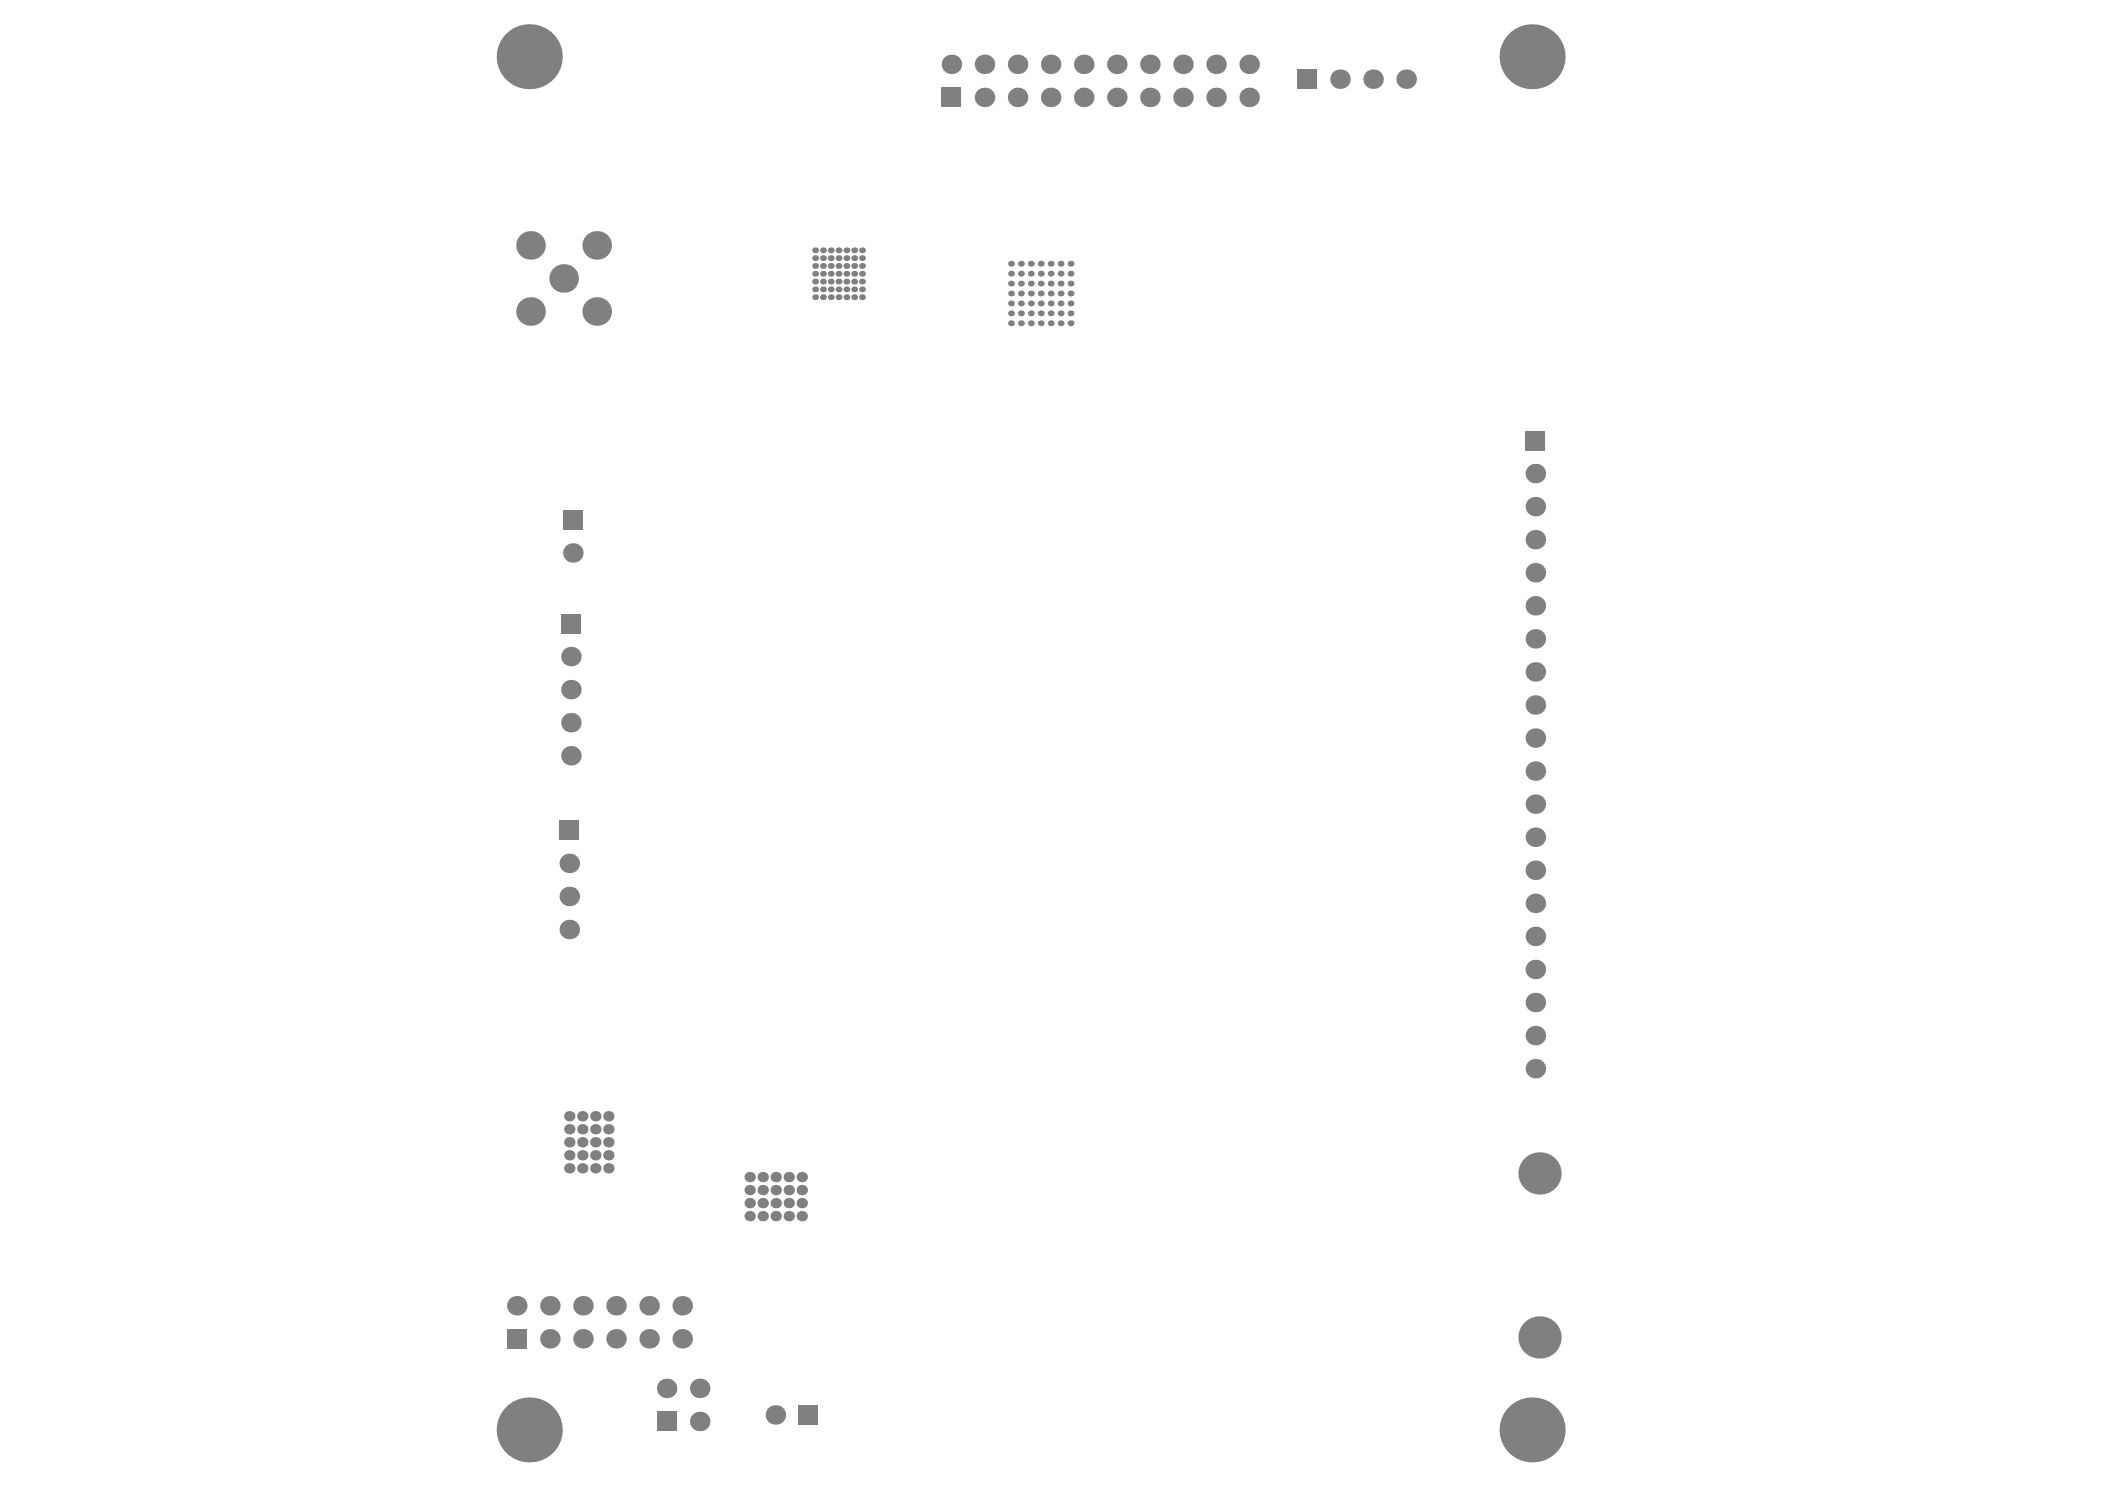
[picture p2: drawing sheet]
<svg xmlns="http://www.w3.org/2000/svg" width="297mm" height="210mm" viewBox="0 0 297 210" stroke-linecap="round" stroke-linejoin="round" font-family="sans-serif">
<g fill="#808080">
<circle cx="149.7" cy="44.2" r=".41"/>
<circle cx="149.7" cy="37.2" r=".41"/>
<circle cx="145.5" cy="44.2" r=".41"/>
<circle cx="145.5" cy="37.2" r=".41"/>
<circle cx="119.4" cy="40.8" r=".41"/>
<circle cx="119.4" cy="36.4" r=".41"/>
<circle cx="119.4" cy="37.5" r=".41"/>
<circle cx="116.1" cy="40.8" r=".41"/>
<circle cx="116.1" cy="36.4" r=".41"/>
<circle cx="116.1" cy="37.5" r=".41"/>
<circle cx="149.7" cy="38.6" r=".41"/>
<circle cx="149.7" cy="42.8" r=".41"/>
<circle cx="149.7" cy="40" r=".41"/>
<circle cx="149.7" cy="45.6" r=".41"/>
<circle cx="149.7" cy="41.4" r=".41"/>
<circle cx="145.5" cy="38.6" r=".41"/>
<circle cx="145.5" cy="42.8" r=".41"/>
<circle cx="145.5" cy="41.4" r=".41"/>
<circle cx="145.5" cy="40" r=".41"/>
<circle cx="145.5" cy="45.6" r=".41"/>
<circle cx="119.4" cy="38.6" r=".41"/>
<circle cx="119.4" cy="41.9" r=".41"/>
<circle cx="119.4" cy="39.7" r=".41"/>
<circle cx="119.4" cy="35.3" r=".41"/>
<circle cx="116.1" cy="41.9" r=".41"/>
<circle cx="116.1" cy="38.6" r=".41"/>
<circle cx="116.1" cy="39.7" r=".41"/>
<circle cx="116.1" cy="35.3" r=".41"/>
<circle cx="85.8" cy="159.3" r=".73"/>
<circle cx="85.8" cy="161.1" r=".73"/>
<circle cx="85.8" cy="163" r=".73"/>
<circle cx="85.8" cy="164.8" r=".73"/>
<circle cx="82.2" cy="161.1" r=".73"/>
<circle cx="82.2" cy="159.3" r=".73"/>
<circle cx="82.2" cy="164.8" r=".73"/>
<circle cx="82.2" cy="163" r=".73"/>
<circle cx="85.8" cy="157.5" r=".73"/>
<circle cx="82.2" cy="157.5" r=".73"/>
<circle cx="146.9" cy="44.2" r=".41"/>
<circle cx="148.3" cy="44.2" r=".41"/>
<circle cx="151.1" cy="44.2" r=".41"/>
<circle cx="151.1" cy="37.2" r=".41"/>
<circle cx="148.3" cy="37.2" r=".41"/>
<circle cx="146.9" cy="37.2" r=".41"/>
<circle cx="144.1" cy="44.2" r=".41"/>
<circle cx="142.7" cy="44.2" r=".41"/>
<circle cx="144.1" cy="37.2" r=".41"/>
<circle cx="142.7" cy="37.2" r=".41"/>
<circle cx="121.6" cy="40.8" r=".41"/>
<circle cx="118.3" cy="40.8" r=".41"/>
<circle cx="120.5" cy="40.8" r=".41"/>
<circle cx="117.2" cy="40.8" r=".41"/>
<circle cx="121.6" cy="37.5" r=".41"/>
<circle cx="121.6" cy="36.4" r=".41"/>
<circle cx="120.5" cy="37.5" r=".41"/>
<circle cx="120.5" cy="36.4" r=".41"/>
<circle cx="118.3" cy="36.4" r=".41"/>
<circle cx="117.2" cy="36.4" r=".41"/>
<circle cx="117.2" cy="37.5" r=".41"/>
<circle cx="118.3" cy="37.5" r=".41"/>
<circle cx="105.8" cy="171.6" r=".73"/>
<circle cx="107.6" cy="171.6" r=".73"/>
<circle cx="109.5" cy="171.6" r=".73"/>
<circle cx="111.3" cy="171.6" r=".73"/>
<circle cx="113.1" cy="171.6" r=".73"/>
<circle cx="107.6" cy="167.9" r=".73"/>
<circle cx="105.8" cy="167.9" r=".73"/>
<circle cx="113.1" cy="167.9" r=".73"/>
<circle cx="111.3" cy="167.9" r=".73"/>
<circle cx="109.5" cy="167.9" r=".73"/>
<circle cx="216.7" cy="146.1" r="1.38"/>
<circle cx="216.7" cy="150.7" r="1.38"/>
<circle cx="216.7" cy="132.1" r="1.38"/>
<circle cx="216.7" cy="136.8" r="1.38"/>
<circle cx="216.7" cy="118.1" r="1.38"/>
<circle cx="216.7" cy="122.8" r="1.38"/>
<circle cx="216.7" cy="99.4" r="1.38"/>
<circle cx="216.7" cy="104.1" r="1.38"/>
<circle cx="216.7" cy="108.8" r="1.38"/>
<circle cx="216.7" cy="90.1" r="1.38"/>
<circle cx="216.7" cy="85.5" r="1.38"/>
<circle cx="216.7" cy="94.8" r="1.38"/>
<circle cx="216.7" cy="76.1" r="1.38"/>
<circle cx="216.7" cy="71.5" r="1.38"/>
<circle cx="198.4" cy="11.2" r="1.38"/>
<circle cx="193.8" cy="11.2" r="1.38"/>
<circle cx="171.6" cy="9.1" r="1.38"/>
<circle cx="166.9" cy="9.1" r="1.38"/>
<circle cx="171.6" cy="13.7" r="1.38"/>
<circle cx="166.9" cy="13.7" r="1.38"/>
<circle cx="148.3" cy="38.6" r=".41"/>
<circle cx="146.9" cy="38.6" r=".41"/>
<circle cx="148.3" cy="42.8" r=".41"/>
<circle cx="146.9" cy="42.8" r=".41"/>
<circle cx="146.9" cy="40" r=".41"/>
<circle cx="148.3" cy="40" r=".41"/>
<circle cx="151.1" cy="40" r=".41"/>
<circle cx="151.1" cy="38.6" r=".41"/>
<circle cx="146.9" cy="45.6" r=".41"/>
<circle cx="148.3" cy="45.6" r=".41"/>
<circle cx="151.1" cy="45.6" r=".41"/>
<circle cx="151.1" cy="42.8" r=".41"/>
<circle cx="151.1" cy="41.4" r=".41"/>
<circle cx="148.3" cy="41.4" r=".41"/>
<circle cx="146.9" cy="41.4" r=".41"/>
<circle cx="148.3" cy="13.7" r="1.38"/>
<circle cx="148.3" cy="9.1" r="1.38"/>
<circle cx="152.9" cy="13.7" r="1.38"/>
<circle cx="152.9" cy="9.1" r="1.38"/>
<circle cx="157.6" cy="13.7" r="1.38"/>
<circle cx="157.6" cy="9.1" r="1.38"/>
<circle cx="144.1" cy="38.6" r=".41"/>
<circle cx="144.1" cy="40" r=".41"/>
<circle cx="144.1" cy="41.4" r=".41"/>
<circle cx="144.1" cy="42.8" r=".41"/>
<circle cx="142.7" cy="38.6" r=".41"/>
<circle cx="142.7" cy="40" r=".41"/>
<circle cx="142.7" cy="41.4" r=".41"/>
<circle cx="142.7" cy="42.8" r=".41"/>
<circle cx="142.7" cy="45.6" r=".41"/>
<circle cx="144.1" cy="45.6" r=".41"/>
<circle cx="143.6" cy="9.1" r="1.38"/>
<circle cx="143.6" cy="13.7" r="1.38"/>
<circle cx="134.3" cy="9.1" r="1.38"/>
<circle cx="138.9" cy="13.7" r="1.38"/>
<circle cx="138.9" cy="9.1" r="1.38"/>
<circle cx="118.3" cy="38.6" r=".41"/>
<circle cx="120.5" cy="38.6" r=".41"/>
<circle cx="121.6" cy="38.6" r=".41"/>
<circle cx="117.2" cy="41.9" r=".41"/>
<circle cx="118.3" cy="41.9" r=".41"/>
<circle cx="120.5" cy="41.9" r=".41"/>
<circle cx="121.6" cy="41.9" r=".41"/>
<circle cx="121.6" cy="39.7" r=".41"/>
<circle cx="120.5" cy="39.7" r=".41"/>
<circle cx="118.3" cy="39.7" r=".41"/>
<circle cx="117.2" cy="39.7" r=".41"/>
<circle cx="117.2" cy="38.6" r=".41"/>
<circle cx="121.6" cy="35.3" r=".41"/>
<circle cx="120.5" cy="35.3" r=".41"/>
<circle cx="118.3" cy="35.3" r=".41"/>
<circle cx="117.2" cy="35.3" r=".41"/>
<circle cx="105.8" cy="166" r=".73"/>
<circle cx="107.6" cy="166" r=".73"/>
<circle cx="109.5" cy="166" r=".73"/>
<circle cx="111.3" cy="166" r=".73"/>
<circle cx="113.1" cy="166" r=".73"/>
<circle cx="111.3" cy="169.7" r=".73"/>
<circle cx="109.5" cy="169.7" r=".73"/>
<circle cx="107.6" cy="169.7" r=".73"/>
<circle cx="105.8" cy="169.7" r=".73"/>
<circle cx="113.1" cy="169.7" r=".73"/>
<circle cx="94.1" cy="195.9" r="1.38"/>
<circle cx="98.7" cy="195.9" r="1.38"/>
<circle cx="91.6" cy="188.9" r="1.38"/>
<circle cx="96.3" cy="188.9" r="1.38"/>
<circle cx="91.6" cy="184.2" r="1.38"/>
<circle cx="96.3" cy="184.2" r="1.38"/>
<circle cx="82.3" cy="188.9" r="1.38"/>
<circle cx="77.6" cy="188.9" r="1.38"/>
<circle cx="82.3" cy="184.2" r="1.38"/>
<circle cx="72.9" cy="184.2" r="1.38"/>
<circle cx="77.6" cy="184.2" r="1.38"/>
<circle cx="80.3" cy="159.3" r=".73"/>
<circle cx="80.3" cy="161.1" r=".73"/>
<circle cx="80.3" cy="163" r=".73"/>
<circle cx="80.3" cy="164.8" r=".73"/>
<circle cx="84" cy="164.8" r=".73"/>
<circle cx="84" cy="163" r=".73"/>
<circle cx="84" cy="161.1" r=".73"/>
<circle cx="84" cy="159.3" r=".73"/>
<circle cx="80.3" cy="131.1" r="1.38"/>
<circle cx="80.3" cy="121.8" r="1.38"/>
<circle cx="80.6" cy="106.6" r="1.38"/>
<circle cx="80.6" cy="101.9" r="1.38"/>
<circle cx="80.6" cy="92.6" r="1.38"/>
<circle cx="80.8" cy="78" r="1.38"/>
<circle cx="74.9" cy="43.9" r="2.02"/>
<circle cx="74.9" cy="34.6" r="2.02"/>
<circle cx="216.7" cy="141.4" r="1.38"/>
<circle cx="216.7" cy="80.8" r="1.38"/>
<circle cx="216.7" cy="113.4" r="1.38"/>
<circle cx="216.7" cy="127.4" r="1.38"/>
<circle cx="216.7" cy="66.8" r="1.38"/>
<circle cx="109.4" cy="199.6" r="1.38"/>
<circle cx="98.7" cy="200.5" r="1.38"/>
<circle cx="80.3" cy="157.5" r=".73"/>
<circle cx="84" cy="157.5" r=".73"/>
<circle cx="80.6" cy="97.3" r="1.38"/>
<circle cx="80.3" cy="126.5" r="1.38"/>
<circle cx="79.5" cy="39.3" r="2.02"/>
<circle cx="115" cy="40.8" r=".41"/>
<circle cx="115" cy="36.4" r=".41"/>
<circle cx="115" cy="37.5" r=".41"/>
<circle cx="217.2" cy="165.5" r="2.98"/>
<circle cx="176.3" cy="9.1" r="1.38"/>
<circle cx="162.3" cy="9.1" r="1.38"/>
<circle cx="176.3" cy="13.7" r="1.38"/>
<circle cx="162.3" cy="13.7" r="1.38"/>
<circle cx="189.1" cy="11.2" r="1.38"/>
<circle cx="115" cy="38.6" r=".41"/>
<circle cx="115" cy="39.7" r=".41"/>
<circle cx="115" cy="41.9" r=".41"/>
<circle cx="115" cy="35.3" r=".41"/>
<circle cx="86.9" cy="188.9" r="1.38"/>
<circle cx="86.9" cy="184.2" r="1.38"/>
<circle cx="84.2" cy="43.9" r="2.02"/>
<circle cx="84.2" cy="34.6" r="2.02"/>
<circle cx="217.2" cy="188.7" r="2.98"/>
<circle cx="74.7" cy="201.7" r="4.6"/>
<circle cx="74.7" cy="8" r="4.6"/>
<circle cx="216.2" cy="201.7" r="4.6"/>
<circle cx="216.2" cy="8" r="4.6"/>
</g>
<g fill="#808080">
<path d="M215.3 60.8h2.7v2.7h-2.7z" fill-rule="evenodd"/>
<path d="M183 9.8h2.8v2.7h-2.8z" fill-rule="evenodd"/>
<path d="M132.9 12.4h2.7v2.7h-2.7z" fill-rule="evenodd"/>
<path d="M71.5 187.5h2.8v2.7h-2.8z" fill-rule="evenodd"/>
<path d="M79 115.8h2.7v2.7h-2.7z" fill-rule="evenodd"/>
<path d="M79.2 86.6h2.7v2.7h-2.7z" fill-rule="evenodd"/>
<path d="M79.5 72h2.7v2.7h-2.7z" fill-rule="evenodd"/>
<path d="M92.7 199.1h2.8v2.8h-2.8z" fill-rule="evenodd"/>
<path d="M112.7 198.2h2.8v2.8h-2.8z" fill-rule="evenodd"/>
</g>
</svg>
